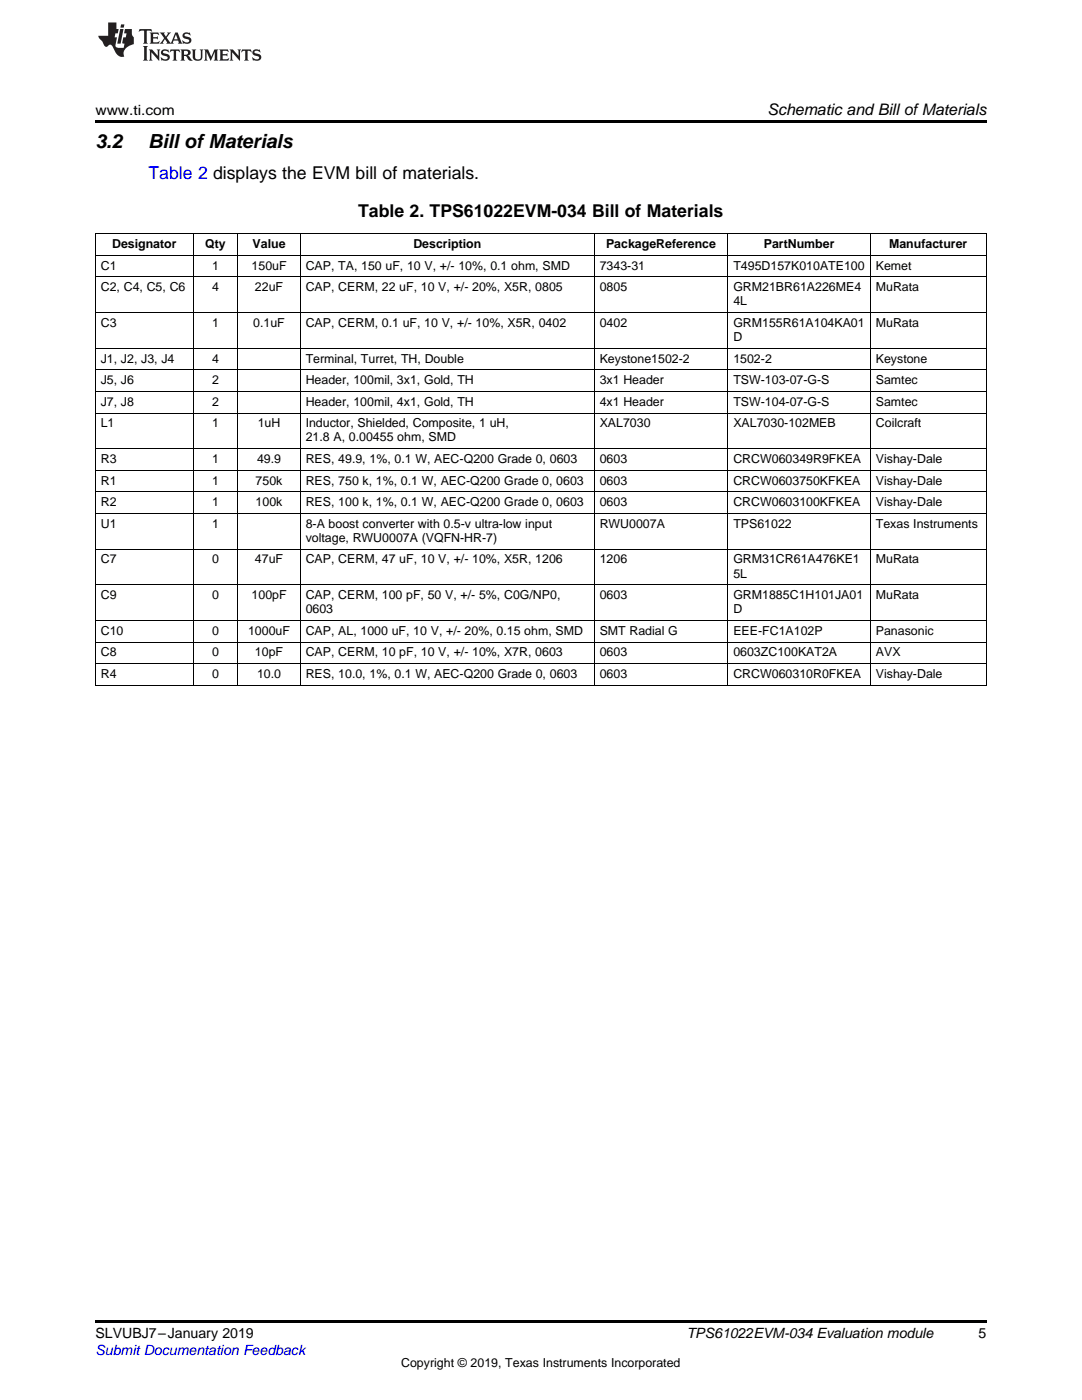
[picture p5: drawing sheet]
<svg xmlns="http://www.w3.org/2000/svg" width="216mm" height="279mm" viewBox="0 0 216 279" stroke-linecap="round" stroke-linejoin="round" font-family="sans-serif">
<defs><g id="words">
<g font-size="3.9">
<text x="19" y="29.6">3.2</text>
<text x="29.6" y="29.6">Bill ofMaterials</text>
</g>
<text font-size="3.5" fill="#00f" x="29.6" y="35.6">Table 2 displays the EVM bill of materials.</text>
<text font-size="3.5" x="71.5" y="43.4">Table 2. TPS61022EVM-034 Bill of Materials</text>
<text font-size="3.2" x="153.1" y="23">Schematic and Bill ofMaterials</text>
<g font-size="2.8">
<text x="19" y="23">www.ti.com</text>
<text x="19" y="267.1">SLVUBJ7–January 2019</text>
<text x="137" y="267.1">TPS61022EVM-034 Evaluation module</text>
<text x="195.3" y="267">5</text>
</g>
<text font-size="2.8" fill="#00f" x="19" y="270.4">Submit Documentation Feedback</text>
<g font-size="2.5">
<text x="20.1" y="53.8">C1</text>
<text x="22.4" y="49.5">Designator</text>
<text x="41" y="49.5">Qty</text>
<text x="42.3" y="53.8">1</text>
<text x="50.2" y="53.8">150uF</text>
<text x="50.4" y="49.5">Value</text>
<text x="61" y="53.8">CAP, TA, 150 uF, 10 V, +/- 10%, 0.1 ohm, SMD</text>
<text x="82.5" y="49.5">Description</text>
<text x="119.7" y="53.8">7343-31</text>
<text x="120.9" y="49.5">PackageReference</text>
<text x="146.3" y="53.8">T495D157K010ATE100</text>
<text x="152.4" y="49.5">PartNumber</text>
<text x="174.8" y="53.8">Kemet</text>
<text x="177.4" y="49.5">Manufacturer</text>
<text x="20.1" y="58.1">C2, C4, C5, C6</text>
<text x="42.3" y="58.1">4</text>
<text x="50.9" y="58.1">22uF</text>
<text x="61" y="58.1">CAP, CERM, 22 uF, 10 V, +/- 20%, X5R, 0805</text>
<text x="119.7" y="58.1">0805</text>
<text x="146.3" y="58.1">GRM21BR61A226ME4</text>
<text x="174.8" y="58.1">MuRata</text>
<text x="20.1" y="65.2">C3</text>
<text x="42.3" y="65.2">1</text>
<text x="50.5" y="65.2">0.1uF</text>
<text x="61" y="65.2">CAP, CERM, 0.1 uF, 10 V, +/- 10%, X5R, 0402</text>
<text x="119.7" y="65.2">0402</text>
<text x="146.3" y="60.9">4L</text>
<text x="146.3" y="65.2">GRM155R61A104KA01</text>
<text x="174.8" y="65.2">MuRata</text>
<text x="146.3" y="68.1">D</text>
<text x="20.1" y="72.4">J1, J2, J3, J4</text>
<text x="20.1" y="76.7">J5, J6</text>
<text x="42.3" y="72.4">4</text>
<text x="42.3" y="76.7">2</text>
<text x="61" y="72.4">Terminal, Turret, TH, Double</text>
<text x="61" y="76.7">Header, 100mil, 3x1, Gold, TH</text>
<text x="119.7" y="72.4">Keystone1502-2</text>
<text x="119.7" y="76.7">3x1 Header</text>
<text x="146.3" y="72.4">1502-2</text>
<text x="146.3" y="76.7">TSW-103-07-G-S</text>
<text x="174.8" y="72.4">Keystone</text>
<text x="174.8" y="76.7">Samtec</text>
<text x="20.1" y="81">J7, J8</text>
<text x="42.3" y="81">2</text>
<text x="61" y="81">Header, 100mil, 4x1, Gold, TH</text>
<text x="119.7" y="81">4x1 Header</text>
<text x="146.3" y="81">TSW-104-07-G-S</text>
<text x="174.8" y="81">Samtec</text>
<text x="20.1" y="85.3">L1</text>
<text x="42.3" y="85.3">1</text>
<text x="51.4" y="85.3">1uH</text>
<text x="61" y="85.3">Inductor, Shielded, Composite, 1 uH,</text>
<text x="61" y="88.1">21.8 A, 0.00455 ohm, SMD</text>
<text x="119.7" y="85.3">XAL7030</text>
<text x="146.3" y="85.3">XAL7030-102MEB</text>
<text x="174.8" y="85.3">Coilcraft</text>
<text x="20.1" y="92.4">R3</text>
<text x="42.3" y="92.4">1</text>
<text x="51.3" y="92.4">49.9</text>
<text x="61" y="92.4">RES, 49.9, 1%, 0.1 W, AEC-Q200 Grade 0, 0603</text>
<text x="119.7" y="92.4">0603</text>
<text x="146.3" y="92.4">CRCW060349R9FKEA</text>
<text x="174.8" y="92.4">Vishay-Dale</text>
<text x="20.1" y="96.7">R1</text>
<text x="20.1" y="101">R2</text>
<text x="42.3" y="96.7">1</text>
<text x="42.3" y="101">1</text>
<text x="51" y="96.7">750k</text>
<text x="51" y="101">100k</text>
<text x="61" y="96.7">RES, 750 k, 1%, 0.1 W, AEC-Q200 Grade 0, 0603</text>
<text x="61" y="101">RES, 100 k, 1%, 0.1 W, AEC-Q200 Grade 0, 0603</text>
<text x="119.7" y="96.7">0603</text>
<text x="119.7" y="101">0603</text>
<text x="146.3" y="96.7">CRCW0603750KFKEA</text>
<text x="146.3" y="101">CRCW0603100KFKEA</text>
<text x="174.8" y="96.7">Vishay-Dale</text>
<text x="174.8" y="101">Vishay-Dale</text>
<text x="20.1" y="105.3">U1</text>
<text x="42.3" y="105.3">1</text>
<text x="61" y="105.3">8-A boost converter with 0.5-v ultra-low input</text>
<text x="119.7" y="105.3">RWU0007A</text>
<text x="146.3" y="105.3">TPS61022</text>
<text x="174.8" y="105.3">Texas Instruments</text>
<text x="20.1" y="112.4">C7</text>
<text x="42.3" y="112.4">0</text>
<text x="50.9" y="112.4">47uF</text>
<text x="61" y="108.1">voltage, RWU0007A (VQFN-HR-7)</text>
<text x="61" y="112.4">CAP, CERM, 47 uF, 10 V, +/- 10%, X5R, 1206</text>
<text x="119.7" y="112.4">1206</text>
<text x="146.3" y="112.4">GRM31CR61A476KE1</text>
<text x="174.8" y="112.4">MuRata</text>
<text x="20.1" y="119.6">C9</text>
<text x="42.3" y="119.6">0</text>
<text x="50.2" y="119.6">100pF</text>
<text x="61" y="119.6">CAP, CERM, 100 pF, 50 V, +/- 5%, C0G/NP0,</text>
<text x="119.7" y="119.6">0603</text>
<text x="146.3" y="115.3">5L</text>
<text x="146.3" y="119.6">GRM1885C1H101JA01</text>
<text x="174.8" y="119.6">MuRata</text>
<text x="61" y="122.4">0603</text>
<text x="146.3" y="122.4">D</text>
<text x="20.1" y="126.7">C10</text>
<text x="20.1" y="131">C8</text>
<text x="42.3" y="126.7">0</text>
<text x="42.3" y="131">0</text>
<text x="49.5" y="126.7">1000uF</text>
<text x="50.9" y="131">10pF</text>
<text x="61" y="126.7">CAP, AL, 1000 uF, 10 V, +/- 20%, 0.15 ohm, SMD</text>
<text x="61" y="131">CAP, CERM, 10 pF, 10 V, +/- 10%, X7R, 0603</text>
<text x="119.7" y="126.7">SMT Radial G</text>
<text x="119.7" y="131">0603</text>
<text x="146.3" y="126.7">EEE-FC1A102P</text>
<text x="146.3" y="131">0603ZC100KAT2A</text>
<text x="174.8" y="126.7">Panasonic</text>
<text x="174.8" y="131">AVX</text>
<text x="20.1" y="135.3">R4</text>
<text x="42.3" y="135.3">0</text>
<text x="51.3" y="135.3">10.0</text>
<text x="61" y="135.3">RES, 10.0, 1%, 0.1 W, AEC-Q200 Grade 0, 0603</text>
<text x="119.7" y="135.3">0603</text>
<text x="146.3" y="135.3">CRCW060310R0FKEA</text>
<text x="174.8" y="135.3">Vishay-Dale</text>
<text x="80" y="272.7">Copyright © 2019, Texas Instruments Incorporated</text>
</g>
</g></defs>
<path d="M19 24h177.8v.6h-177.8zM19 263.5h177.8v.6h-177.8z" fill="#000"/>
<g fill="none" stroke="#000" stroke-width=".2">
<path d="M19 55.3h177.8M19 51h177.8M19 46.7h177.8M19.1 46.7v90.1M38.5 46.7v90.1M47.4 46.7v90.1M59.9 46.7v90.1M118.6 46.7v90.1M145.2 46.7v90.1M173.7 46.7v90.1M196.8 46.7v90.1M19 78.1h177.8"/>
<path d="M19 73.8h177.8M19 69.5h177.8M19 62.4h177.8M19 98.2h177.8M19 93.9h177.8M19 89.6h177.8M19 82.4h177.8M19 116.7h177.8M19 109.6h177.8M19 102.5h177.8M19 136.8h177.8M19 132.5h177.8"/>
<path d="M19 128.1h177.8M19 123.8h177.8"/>
</g>
<g fill="#231f20">
<path d="M27.8 5.8l-.1 .6 .5-.3h.5l.1 .2v2.1l-.3 .3h1l-.2-.3v-2.1v-.2h.6l.4 .3-.1-.6zM29.9 6.5l.2 .4v1.5l-.2 .3h1.8l.1-.5a1.04 1.04 0 0 1-1.2 .1v-.6h.5l.4 .2v-.7l-.4 .2h-.5v-.6h.8l.3 .2-.1-.5zM31.9 6.5l.9 1.1-1 1.1h.9l-.2-.2 .4-.7 .5 .7-.2 .2h1.5l-.2-.2 .1-.4h.9l.2 .4-.2 .2h.9l-.2-.3-.7-1.9h-.5l-.9 2.1-.8-1.1 .8-1h-.8l.2 .3-.4 .5-.4-.6 .2-.2zM35.1 6.9l.4 .9h-.8zM36.6 6.6a.63 .63 0 0 0-.2 .7 .63 .63 0 0 0 .6 .4l.6 .2 .2 .2a.75 .75 0 0 1-.8 .4 .75 .75 0 0 1-.6-.5l.1 .7 .2-.1a1.11 1.11 0 0 0 1.5-.5 1.13 1.13 0 0 0-1.3-.9v-.3a1.04 1.04 0 0 1 1.1 .2l-.1-.6-.2 .1-.5-.1zM28.5 9.2l.3 .3v2.2l-.3 .4h1l-.2-.4v-2.2l.2-.3zM29.7 9.9l.2 .3v1.5l-.2 .4h.7l-.2-.4v-1.3l1.6 1.7v-1.9l.2-.3h-.7l.2 .3v.9l-1.1-1.2zM32.3 10a.62 .62 0 0 0-.2 .7 .62 .62 0 0 0 .6 .4l.6 .2 .2 .2a.76 .76 0 0 1-.8 .4 .76 .76 0 0 1-.6-.5l.1 .7 .2-.1a1.11 1.11 0 0 0 1.5-.6 1.13 1.13 0 0 0-1.3-.8v-.3a1.04 1.04 0 0 1 1.1 .1l-.1-.5-.2 .1-.5-.2zM34 9.9l-.1 .6a.61 .61 0 0 1 .7-.3l.1 1.5-.3 .4h1l-.3-.4 .1-1.5a.63 .63 0 0 1 .7 .3l-.1-.6zM36 9.9l.2 .3v1.5l-.2 .4h.9l-.2-.2v-.7l.6 .2a.76 .76 0 0 0 1.1 .6l-1-.9a.58 .58 0 0 0 .6-.6 .58 .58 0 0 0-.5-.6zM36.7 10.2l.1-.1a.45 .45 0 0 1 .6 .1 .45 .45 0 0 1 .1 .5l-.8 .2zM38.2 9.9l.2 .2a2.17 2.17 0 0 0 .4 1.9 .99 .99 0 0 0 1.6-.7v-1.1l.2-.3h-.7l.1 .2a1.92 1.92 0 0 1-.1 1.7 .6 .6 0 0 1-1-.5v-1.1l.2-.3zM40.7 9.9l.2 .3v1.5l-.2 .4h.7l-.2-.4v-1.4l.8 1.8 .9-1.8v1.4l-.2 .4h.9l-.3-.4v-1.5l.3-.3h-.8l-.6 1.4-.7-1.4zM43.7 9.9l.3 .3v1.5l-.3 .4h1.9l.1-.6a1.04 1.04 0 0 1-1.3 .2v-.6h.6l.4 .1v-.6l-.4 .2h-.6l.1-.6h.7l.4 .2-.1-.5zM45.8 9.9l.2 .3v1.5l-.2 .4h.8l-.3-.4v-1.3l1.6 1.7v-1.9l.2-.3h-.7l.2 .3v.9l-1.1-1.2zM48.3 9.9l-.1 .6a.61 .61 0 0 1 .7-.3v1.5l-.2 .4h.9l-.2-.4v-1.5a.63 .63 0 0 1 .8 .3l-.1-.6zM50.6 10a.62 .62 0 0 0-.2 .7 .62 .62 0 0 0 .6 .4l.6 .2 .1 .2a.76 .76 0 0 1-.7 .4 .76 .76 0 0 1-.6-.5l.1 .7 .1-.1a1.11 1.11 0 0 0 1.5-.6 1.13 1.13 0 0 0-1.2-.8l-.1-.3a1.04 1.04 0 0 1 1.2 .1l-.2-.5-.1 .1-.5-.2z"/>
<path d="M21.6 4.5v2.6h-2l.1 .4 .8 .9a.91 .91 0 0 0 .9 .9 .56 .56 0 0 1 .5-.4 .56 .56 0 0 1 .5 .3l.4 .8a1.53 1.53 0 0 0 2 1.3 1.54 1.54 0 0 1 1-2.1l.9-.4-.1-1.4a1.52 1.52 0 0 1-.3-1.6h-1.4l-.1 .9h.5l-.2 .8h-.5l-.2 .9v.2l.4 .1-.1 .9a1.93 1.93 0 0 1-1.6-.3l.2-1.8h-.4l.1-.8h.5l.2-.9h-.5v-1.3zM24 5.8l-.6 2.9h.7l.5-2.9zM24.2 4.9l-.2 .6h.7l.1-.6z"/>
</g>
<use href="#words"/>
</svg>
